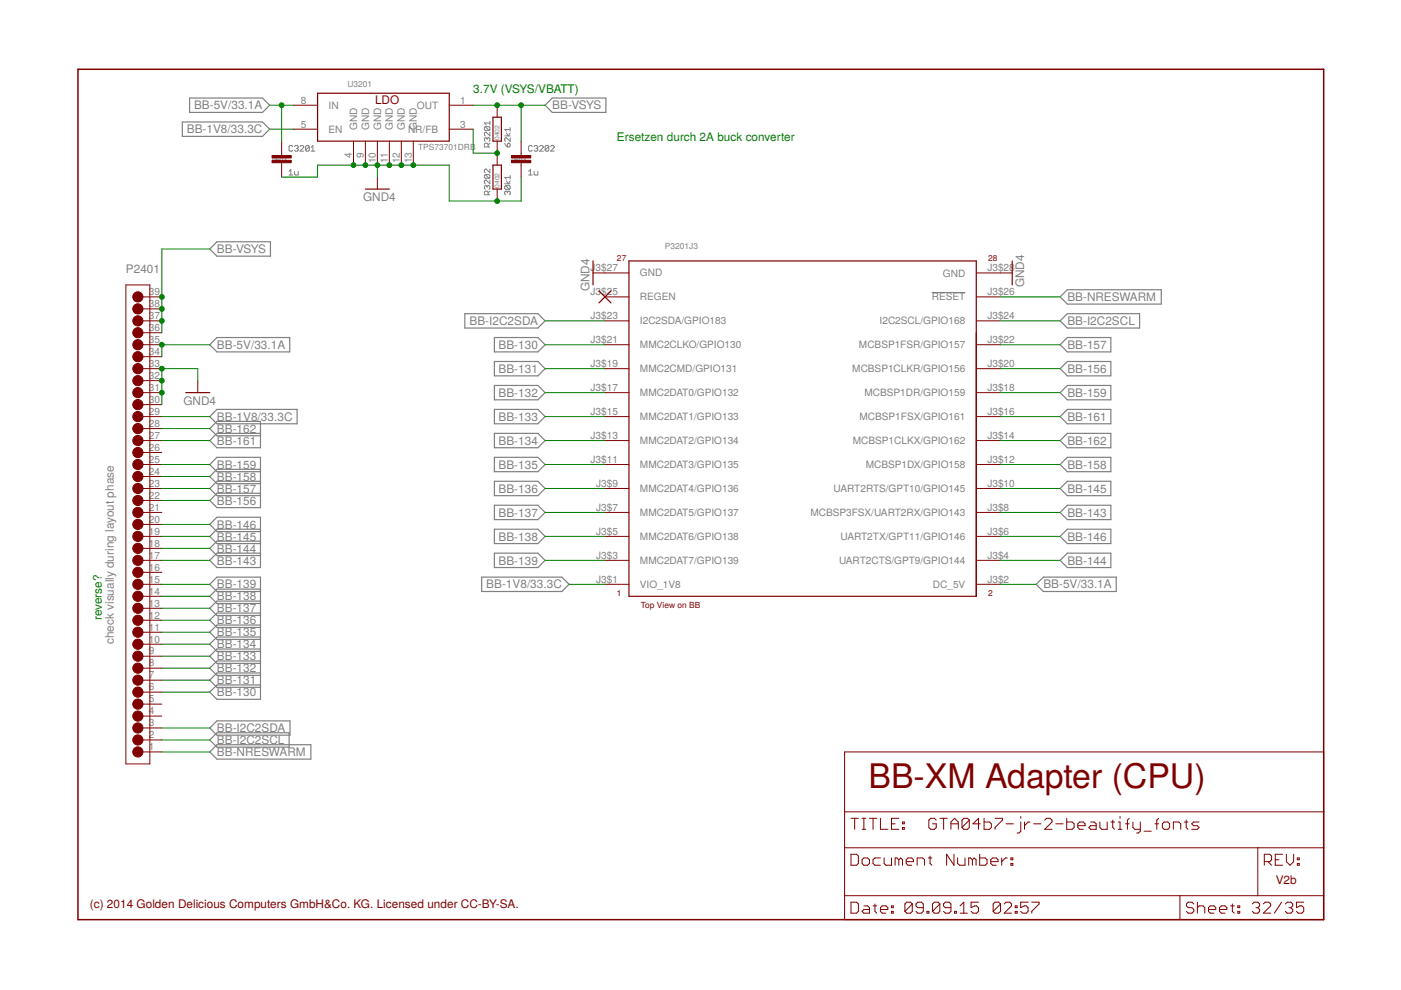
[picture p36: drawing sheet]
<svg xmlns="http://www.w3.org/2000/svg" width="297mm" height="210mm" viewBox="0 0 297 210" stroke-linecap="round" stroke-linejoin="round" font-family="sans-serif">
<defs><g id="words">
<text font-size="7.2" fill="#800000" x="184.1" y="167.1">BB-XM Adapter (CPU)</text>
<g font-size="2.5" fill="#808080">
<text x="41.1" y="23.2">BB-5V/33.1A</text>
<text x="117.1" y="23.2">BB-VSYS</text>
<text x="39.6" y="28.3">BB-1V8/33.3C</text>
<text x="77" y="42.6">GND4</text>
<text x="46" y="53.7">BB-VSYS</text>
<text x="26.7" y="57.9">P2401</text>
<text x="125" y="61.8" transform="rotate(-90 125 61.8)">GND4</text>
<text x="217.2" y="60.9" transform="rotate(-90 217.2 60.9)">GND4</text>
<text x="226.3" y="63.8">BB-NRESWARM</text>
<text x="99.6" y="68.9">BB-I2C2SDA</text>
<text x="226.3" y="68.9">BB-I2C2SCL</text>
<text x="46" y="74">BB-5V/33.1A</text>
<text x="105.7" y="74">BB-130</text>
<text x="226.3" y="74">BB-157</text>
<text x="105.7" y="79.1">BB-131</text>
<text x="226.3" y="79.1">BB-156</text>
<text x="38.9" y="85.8">GND4</text>
<text x="46" y="89.2">BB-1V8/33.3C</text>
<text x="105.7" y="84.1">BB-132</text>
<text x="105.7" y="89.2">BB-133</text>
<text x="226.3" y="89.2">BB-161</text>
<text x="226.3" y="84.1">BB-159</text>
<text x="46" y="91.8">BB-162</text>
<text x="46" y="94.3">BB-161</text>
<text x="105.7" y="94.3">BB-134</text>
<text x="226.3" y="94.3">BB-162</text>
<text x="46" y="101.9">BB-158</text>
<text x="46" y="99.4">BB-159</text>
<text x="105.7" y="99.4">BB-135</text>
<text x="226.3" y="99.4">BB-158</text>
<text x="46" y="107">BB-156</text>
<text x="46" y="104.5">BB-157</text>
<text x="105.7" y="104.5">BB-136</text>
<text x="226.3" y="104.5">BB-145</text>
<text x="46" y="112.1">BB-146</text>
<text x="105.7" y="109.5">BB-137</text>
<text x="226.3" y="109.5">BB-143</text>
<text x="46" y="117.2">BB-144</text>
<text x="46" y="119.7">BB-143</text>
<text x="46" y="114.6">BB-145</text>
<text x="105.7" y="114.6">BB-138</text>
<text x="105.7" y="119.7">BB-139</text>
<text x="226.3" y="119.7">BB-144</text>
<text x="226.3" y="114.6">BB-146</text>
<text x="46" y="124.8">BB-139</text>
<text x="103.1" y="124.8">BB-1V8/33.3C</text>
<text x="221.2" y="124.8">BB-5V/33.1A</text>
<text x="46" y="129.9">BB-137</text>
<text x="46" y="127.3">BB-138</text>
<text x="24.1" y="136.6" transform="rotate(-90 24.1 136.6)">check visually during layout phase</text>
<text x="46" y="137.5">BB-134</text>
<text x="46" y="134.9">BB-135</text>
<text x="46" y="132.4">BB-136</text>
<text x="46" y="142.5">BB-132</text>
<text x="46" y="140">BB-133</text>
<text x="46" y="147.6">BB-130</text>
<text x="46" y="145.1">BB-131</text>
<text x="46" y="155.2">BB-I2C2SDA</text>
<text x="46" y="157.8">BB-I2C2SCL</text>
<text x="46" y="160.3">BB-NRESWARM</text>
</g>
<g font-size="2.5" fill="#800000">
<text x="79.5" y="22.1">LDO</text>
<text x="270.5" y="187.4">V2b</text>
<text x="19.1" y="192.4">(c) 2014 Golden Delicious Computers GmbH&amp;Co. KG. Licensed under CC-BY-SA.</text>
</g>
<g font-size="2.5" fill="#008000">
<text x="100.3" y="19.8">3.7V (VSYS/VBATT)</text>
<text x="130.8" y="29.9">Ersetzen durch 2A buck converter</text>
<text x="21.6" y="131.5" transform="rotate(-90 21.6 131.5)">reverse?</text>
</g>
<g font-size="2.1" fill="#808080">
<text x="63.8" y="22">8</text>
<text x="69.7" y="23.1">IN</text>
<text x="88.4" y="23.1">OUT</text>
<text x="97.6" y="22">1</text>
<text x="63.8" y="27">5</text>
<text x="69.7" y="28.2">EN</text>
<text x="75.7" y="27.6" transform="rotate(-90 75.7 27.6)">GND</text>
<text x="78.2" y="27.6" transform="rotate(-90 78.2 27.6)">GND</text>
<text x="80.8" y="27.6" transform="rotate(-90 80.8 27.6)">GND</text>
<text x="83.3" y="27.6" transform="rotate(-90 83.3 27.6)">GND</text>
<text x="85.9" y="27.6" transform="rotate(-90 85.9 27.6)">GND</text>
<text x="86.5" y="28.2">NR/FB</text>
<text x="88.4" y="27.6" transform="rotate(-90 88.4 27.6)">GND</text>
<text x="97.6" y="27">3</text>
<text x="74.6" y="33.5" transform="rotate(-90 74.6 33.5)">4</text>
<text x="77.1" y="33.5" transform="rotate(-90 77.1 33.5)">9</text>
<text x="79.7" y="34.6" transform="rotate(-90 79.7 34.6)">10</text>
<text x="82.2" y="34.6" transform="rotate(-90 82.2 34.6)">11</text>
<text x="84.7" y="34.6" transform="rotate(-90 84.7 34.6)">12</text>
<text x="87.3" y="34.6" transform="rotate(-90 87.3 34.6)">13</text>
<text x="125.2" y="57.5">J</text>
<text x="126.3" y="57.5">3$27</text>
<text x="135.7" y="58.6">GND</text>
<text x="199.9" y="58.6">GND</text>
<text x="209.3" y="57.5">J3$28</text>
<text x="31.6" y="65.1">38</text>
<text x="31.6" y="62.6">39</text>
<text x="125.2" y="62.6">J3$25</text>
<text x="135.7" y="63.7">REGEN</text>
<text x="197.5" y="63.7">RESET</text>
<text x="209.3" y="62.6">J3$26</text>
<text x="31.6" y="70.2">36</text>
<text x="31.6" y="67.7">37</text>
<text x="125.2" y="67.7">J3$23</text>
<text x="135.7" y="68.8">I2C2SDA/GPIO183</text>
<text x="186.5" y="68.8">I2C2SCL/GPIO168</text>
<text x="209.3" y="67.7">J3$24</text>
<text x="31.6" y="77.8">33</text>
<text x="31.6" y="75.3">34</text>
<text x="31.6" y="72.7">35</text>
<text x="125.2" y="77.8">J3$19</text>
<text x="125.2" y="72.7">J3$21</text>
<text x="135.7" y="73.9">MMC2CLKO/GPIO130</text>
<text x="182.1" y="73.9">MCBSP1FSR/GPIO157</text>
<text x="209.3" y="72.7">J3$22</text>
<text x="209.3" y="77.8">J3$20</text>
<text x="31.6" y="82.9">31</text>
<text x="31.6" y="80.4">32</text>
<text x="125.2" y="82.9">J3$17</text>
<text x="135.7" y="78.9">MMC2CMD/GPIO131</text>
<text x="180.7" y="78.9">MCBSP1CLKR/GPIO156</text>
<text x="209.3" y="82.9">J3$18</text>
<text x="31.6" y="88">29</text>
<text x="31.6" y="85.4">30</text>
<text x="125.2" y="88">J3$15</text>
<text x="135.7" y="89.1">MMC2DAT1/GPIO133</text>
<text x="135.7" y="84">MMC2DAT0/GPIO132</text>
<text x="182.2" y="89.1">MCBSP1FSX/GPIO161</text>
<text x="183.3" y="84">MCBSP1DR/GPIO159</text>
<text x="209.3" y="88">J3$16</text>
<text x="31.6" y="95.6">26</text>
<text x="31.6" y="93.1">27</text>
<text x="31.6" y="90.5">28</text>
<text x="125.2" y="93.1">J3$13</text>
<text x="135.7" y="94.2">MMC2DAT2/GPIO134</text>
<text x="180.8" y="94.2">MCBSP1CLKX/GPIO162</text>
<text x="209.3" y="93.1">J3$14</text>
<text x="31.6" y="100.7">24</text>
<text x="31.6" y="98.1">25</text>
<text x="125.2" y="98.1">J3$11</text>
<text x="135.7" y="99.3">MMC2DAT3/GPIO135</text>
<text x="183.6" y="99.3">MCBSP1DX/GPIO158</text>
<text x="209.3" y="98.1">J3$12</text>
<text x="31.6" y="105.8">22</text>
<text x="31.6" y="103.2">23</text>
<text x="126.4" y="103.2">J3$9</text>
<text x="135.7" y="104.3">MMC2DAT4/GPIO136</text>
<text x="176.7" y="104.3">UART2RTS/GPT10/GPIO145</text>
<text x="209.3" y="103.2">J3$10</text>
<text x="31.6" y="113.4">19</text>
<text x="31.6" y="110.8">20</text>
<text x="31.6" y="108.3">21</text>
<text x="126.4" y="113.4">J3$5</text>
<text x="126.4" y="108.3">J3$7</text>
<text x="135.7" y="109.4">MMC2DAT5/GPIO137</text>
<text x="171.8" y="109.4">MCBSP3FSX/UART2RX/GPIO143</text>
<text x="209.3" y="108.3">J3$8</text>
<text x="209.3" y="113.4">J3$6</text>
<text x="31.6" y="118.5">17</text>
<text x="31.6" y="115.9">18</text>
<text x="126.4" y="118.5">J3$3</text>
<text x="135.7" y="119.6">MMC2DAT7/GPIO139</text>
<text x="135.7" y="114.5">MMC2DAT6/GPIO138</text>
<text x="177.9" y="119.6">UART2CTS/GPT9/GPIO144</text>
<text x="178.2" y="114.5">UART2TX/GPT11/GPIO146</text>
<text x="209.3" y="118.5">J3$4</text>
<text x="31.6" y="123.5">15</text>
<text x="31.6" y="121">16</text>
<text x="126.4" y="123.5">J3$1</text>
<text x="135.7" y="124.6">VIO_1V8</text>
<text x="197.8" y="124.6">DC_5V</text>
<text x="209.3" y="123.5">J3$2</text>
<text x="31.6" y="131.1">12</text>
<text x="31.6" y="128.6">13</text>
<text x="31.6" y="126.1">14</text>
<text x="31.6" y="136.2">10</text>
<text x="31.6" y="133.7">11</text>
<text x="31.6" y="143.8">7</text>
<text x="31.6" y="141.3">8</text>
<text x="31.6" y="138.8">9</text>
<text x="31.6" y="148.9">5</text>
<text x="31.6" y="146.4">6</text>
<text x="31.6" y="154">3</text>
<text x="31.6" y="151.5">4</text>
<text x="31.6" y="156.5">2</text>
<text x="31.6" y="159.1">1</text>
</g>
<g font-size="1.8" fill="#808080">
<text x="73.7" y="18.5">U3201</text>
<text x="88.7" y="31.7">TPS73701DRB</text>
<text x="141" y="52.8">P3201J3</text>
</g>
<g font-size="1.8" fill="#800000">
<text x="130.8" y="55.3">27</text>
<text x="209.5" y="55.3">28</text>
<text x="130.8" y="126.4">1</text>
<text x="135.9" y="129">Top View on BB</text>
<text x="209.5" y="126.4">2</text>
</g>
<g font-size="1.4" fill="#808080">
<text x="105.9" y="29.7" transform="rotate(-90 105.9 29.7)">0402</text>
<text x="57.7" y="34.2">0603</text>
<text x="108.5" y="34.2">0603</text>
<text x="105.9" y="39.8" transform="rotate(-90 105.9 39.8)">0402</text>
</g>
</g></defs>
<g fill="none" stroke="#808080" stroke-width=".21">
<path d="M61.3 37.1h.8M61.3 36.3l.4-.4v1.2M62.1 31.1l-.2-.2h-.4l-.2 .2v.7l.2 .2h.4l.2-.2M62.4 36.3v.6l.2 .2h.6v-.8M62.4 31.1l.2-.2h.4l.2 .2-.2 .4M62.8 31.5h.2M63 31.5l.2 .1-.2 .4h-.4l-.2-.2M63.6 31.1l.2-.2h.4l.2 .2v.2l-.8 .7h.8M65.6 31.1l-.2-.2h-.4l-.2 .2v.7M65.6 31.1v.7l-.2 .2h-.4l-.2-.2M65.6 31.1l-.8 .7M66 32h.7"/>
<path d="M66 31.3l.3-.4v1.1M102.9 37l.8 .8M102.9 26.9l-.2 .2v.4l.2 .1h.8M102.9 37l-.2 .2v.4l.2 .2h.8M102.9 26.9h.8l.2 .2v.4l-.2 .1M102.9 37h.8l.2 .2v.4l-.2 .2M102.9 26.9l.8 .7M103.3 29.4l-.2-.2-.4 .2v.4l.2 .2M103.3 29.4l.2-.2 .4 .2v.4l-.2 .2M103.3 39.6l-.2-.3-.4 .3v.3l.2 .2M103.3 39.6l.2-.3 .4 .3v.3l-.2 .2M103.3 29.4v.2"/>
<path d="M103.3 39.6v.2M103.5 31.2v-.6l-.2-.2h-.4l-.2 .2v.6h1.2M103.9 26.1h-1.2l.4 .4M103.9 28v.8l-.8-.8-.4 .2v.4l.2 .2M103.9 35.9v.7l-.8-.7-.4 .1v.4l.2 .2M103.9 38.2v.8l-.8-.8-.4 .2v.4l.2 .2M103.9 30.4l-.4 .4M103.9 25.7v.8M107 30.4l.6 .8M107 28.8h1.2M107 39h1.2M107.2 39.3h.8l.2 .3v.3l-.2 .2"/>
<path d="M107.2 39.3l-.2 .3v.3l.2 .2h.8M107.2 39.3l.8 .8M107.4 28.2l.4 .6 .4-.6M107.4 38.4l.4 .6 .4-.6M107.6 30.6l.2-.2 .4 .2v.3l-.2 .3h-.4zM108.2 27.1v.7M108.2 29.2v.8l-.8-.8-.4 .2v.4l.2 .2M108.2 37.2v.8M108.2 27.5h-1.2l.4 .3M108.2 37.6h-1.2l.4 .4M112.1 36.3l.4-.4v1.2M112.1 37.1h.7"/>
<path d="M112.8 31.1l-.2-.2h-.3l-.2 .2v.7l.2 .2h.3l.2-.2M113.2 36.3v.6l.2 .2h.6v-.8M113.2 31.1l.2-.2h.4l.2 .2-.2 .4M113.6 31.5h.2M113.8 31.5l.2 .1-.2 .4h-.4l-.2-.2M114.4 31.1l.2-.2h.4l.2 .2v.2l-.8 .7h.8M116.4 31.1l-.2-.2h-.4l-.2 .2v.7M116.4 31.1v.7l-.2 .2h-.4l-.2-.2M116.4 31.1l-.8 .7M116.8 31.1l.1-.2h.4l.2 .2v.2l-.7 .7h.7M103.5 41.3v-.6l-.2-.2h-.4l-.2 .2v.6h1.2M103.9 40.5l-.4 .4"/>
<path d="M107.6 40.7l.2-.2 .4 .2v.4l-.2 .2M107.6 40.7v.2M107.6 40.7l-.2-.2-.4 .2v.4l.2 .2M197.5 62h7.2"/>
</g>
<g fill="none" stroke="#808080" stroke-width=".25">
<path d="M38.7 25.9h16.9l1.6 1.5-1.6 1.5h-16.9zM40.2 20.8h15.4l1.6 1.5-1.6 1.5h-15.4zM115.6 22.3l1.5-1.5h11.4v3h-11.4zM44.5 52.8l1.5-1.5h11.3v3h-11.3zM46 71.6h15.4v3h-15.4l-1.5-1.5zM98.6 66.5h15.4l1.6 1.5-1.6 1.6h-15.4zM104.8 71.6h9.2l1.6 1.5-1.6 1.5h-9.2zM104.8 76.6h9.2l1.6 1.6-1.6 1.5h-9.2zM224.8 68l1.5-1.5h15.3v3.1h-15.3zM224.8 78.2l1.5-1.6h9.2v3.1h-9.2zM224.8 62.9l1.5-1.5h19.9v3.1h-19.9zM226.3 71.6h9.2v3h-9.2l-1.5-1.5z"/>
<path d="M44.5 88.3l1.5-1.5h17v3.1h-17zM55.2 91.9h-9.2l-1.5 1.5 1.5 1.5h9.2v-5.6h-9.2l-1.5 1.6 1.5 1.5h9.2M55.2 99.5h-9.2l-1.5 1.5 1.5 1.6h9.2M104.8 86.8h9.2l1.6 1.5-1.6 1.6h-9.2zM104.8 81.7h9.2l1.6 1.5-1.6 1.6h-9.2zM104.8 91.9h9.2l1.6 1.5-1.6 1.5h-9.2zM104.8 97h9.2l1.6 1.5-1.6 1.5h-9.2zM224.8 83.2l1.5-1.5h9.2v3.1h-9.2zM224.8 93.4l1.5-1.5h9.2v3h-9.2zM224.8 98.5l1.5-1.5h9.2v3h-9.2zM226.3 86.8h9.2v3.1h-9.2l-1.5-1.6zM55.2 100h-9.2l-1.5-1.5 1.5-1.5h9.2v10.6h-9.2l-1.5-1.5 1.5-1.5h9.2"/>
<path d="M55.2 112.7h-9.2l-1.5-1.5 1.5-1.5h9.2v10.6h-9.2l-1.5-1.5 1.5-1.5h9.2M55.2 102h-9.2l-1.5 1.6 1.5 1.5h9.2M55.2 112.2h-9.2l-1.5 1.5 1.5 1.6h9.2M55.2 114.7h-9.2l-1.5 1.6 1.5 1.5h9.2M104.8 117.3h9.2l1.6 1.5-1.6 1.5h-9.2zM104.8 102h9.2l1.6 1.6-1.6 1.5h-9.2zM104.8 107.1h9.2l1.6 1.5-1.6 1.6h-9.2zM104.8 112.2h9.2l1.6 1.5-1.6 1.6h-9.2zM224.8 118.8l1.5-1.5h9.2v3h-9.2zM224.8 103.6l1.5-1.6h9.2v3.1h-9.2zM224.8 108.6l1.5-1.5h9.2v3.1h-9.2zM224.8 113.7l1.5-1.5h9.2v3.1h-9.2z"/>
<path d="M55.2 125.4h-9.2l-1.5-1.5 1.5-1.5h9.2v25.9h-9.2l-1.5-1.6 1.5-1.5h9.2M55.2 137.6h-9.2l-1.5 1.5 1.5 1.6h9.2M55.2 135.1h-9.2l-1.5 1.5 1.5 1.5h9.2M55.2 132.5h-9.2l-1.5 1.5 1.5 1.6h9.2M55.2 130h-9.2l-1.5 1.5 1.5 1.5h9.2M55.2 127.4h-9.2l-1.5 1.6 1.5 1.5h9.2M55.2 124.9h-9.2l-1.5 1.5 1.5 1.6h9.2M102.1 122.4h17l1.5 1.5-1.5 1.5h-17zM219.7 123.9l1.5-1.5h15.5v3h-15.5zM44.5 154.3l1.5-1.5h15.5v3.1h-15.5zM44.5 159.4l1.5-1.5h19.9v3.1h-19.9zM44.5 156.9l1.5-1.5h15.3v3h-15.3z"/>
<path d="M55.2 142.7h-9.2l-1.5 1.5 1.5 1.5h9.2M55.2 140.1h-9.2l-1.5 1.6 1.5 1.5h9.2"/>
</g>
<g fill="none" stroke="#800000" stroke-width=".21">
<path d="M59.7 29.9v3.1M59.7 34.5v3M62.3 22.3h5M62.3 27.4h5M75 29.9v5.1M77.5 29.9v5.1M80 29.9v5.1M80 37.5v2.6M82.5 29.9v5.1M85.1 29.9v5.1M87.6 29.9v5.1M95.2 22.3h5.1"/>
<path d="M95.2 27.4h5.1M105.4 22.3v2.5M105.4 29.9v5.1M110.5 29.9v3.1M110.5 34.5v3M105.4 40.1v2.5M125.7 57.9h7.6M207 57.9h7.6M26.7 60.4h5.1v101.6h-5.1zM29.2 62.9h5.1M29.2 68h5.1M29.2 73.1h5.1"/>
<path d="M29.2 78.2h5.1M29.2 75.6h5.1M29.2 70.5h5.1M29.2 65.5h5.1M128.3 62.9h5M128.3 68h5M128.3 73.1h5M128.3 78.2h5M207 62.9h5.1M207 68h5.1M207 73.1h5.1M207 78.2h5.1"/>
<path d="M29.2 93.4h5.1M29.2 83.2h5.1M29.2 88.3h5.1M29.2 98.5h5.1M29.2 95.9h5.1M29.2 90.9h5.1M29.2 85.8h5.1M29.2 80.7h5.1M41.9 80.7v2.5M128.3 93.4h5M128.3 83.2h5M128.3 88.3h5"/>
<path d="M128.3 98.5h5M207 93.4h5.1M207 83.2h5.1M207 88.3h5.1M207 98.5h5.1M29.2 103.6h5.1M29.2 108.6h5.1M29.2 113.7h5.1M29.2 118.8h5.1M29.2 116.3h5.1M29.2 111.2h5.1M29.2 106.1h5.1"/>
<path d="M29.2 101h5.1M128.3 103.6h5M128.3 108.6h5M128.3 113.7h5M128.3 118.8h5M207 103.6h5.1M207 108.6h5.1M207 113.7h5.1M207 118.8h5.1M29.2 123.9h5.1M29.2 139.1h5.1M29.2 136.6h5.1"/>
<path d="M29.2 134h5.1M29.2 131.5h5.1M29.2 129h5.1M29.2 126.4h5.1M29.2 121.3h5.1M128.3 123.9h5M207 123.9h5.1M29.2 159.4h5.1M29.2 156.9h5.1M29.2 154.3h5.1M29.2 151.8h5.1M29.2 149.3h5.1"/>
<path d="M29.2 146.7h5.1M29.2 144.2h5.1M29.2 141.7h5.1M179.1 159.4h101.5v35.6h-101.5zM179.1 179.7h101.5M179.1 172.1h101.5M180.4 173.5h1.6M181.2 173.5v2.3M182.8 173.5h.8M182.8 175.8h.8M183.2 173.5v2.3M184.3 173.5h1.6"/>
<path d="M185.1 173.5v2.3M186.7 173.5v2.3h1.5M189 174.7h.8M190.6 173.5h-1.6v2.3h1.6M191.3 175.5h.4v.3h-.4zM191.3 174.3h.4v.4h-.4zM198.5 173.9l-.4-.4h-.8l-.4 .4v1.6l.4 .3h.8l.4-.3v-.8h-.8M199.3 173.5h1.5M200.1 173.5v2.3M201.6 175.8v-1.5l.8-.8 .8 .8v1.5M201.6 174.7h1.6M205.5 173.9l-.4-.4h-.8l-.3 .4v1.6"/>
<path d="M205.5 173.9v1.6l-.4 .3h-.8l-.3-.3M205.5 173.9l-1.5 1.6M207.9 174.7h-1.6l1.2-1.2v2.3M208.6 173.5v2.3h1.2l.4-.3v-.8l-.4-.4h-1.2M211 173.5h1.5v.4l-1.5 1.6v.3M213.3 174.7h1.6M216.4 173.1v.4M216.4 174.3v1.9l-.4 .4h-.4M217.2 174.3v1.5M218.4 174.3h-.4l-.8 .8M219.2 174.7h1.5M221.5 173.9l.4-.4h.8l.4 .4v.4l-1.6 1.5h1.6"/>
<path d="M223.8 174.7h1.6M226.2 173.5v2.3h1.1l.4-.3v-.8l-.4-.4h-1.1M228.5 175.1h1.6v-.4l-.4-.4h-.8l-.4 .4v.8l.4 .3h.8M231.2 174.3h.8l.4 .4v1.1h-1.2l-.4-.3 .4-.4h1.2M233.2 174.3v1.2l.4 .3h1.1v-1.5M235.5 174.3h.8M235.9 173.9v1.6l.4 .3M237.1 175.8h.8M237.1 174.3h.4v1.5M237.5 173.1v.4M238.6 174.7h.8M239.4 173.5l-.4 .4v1.9"/>
<path d="M240.2 174.3v1.2l.4 .3h1.2M241.8 174.3v1.9l-.4 .4h-.4M242.5 176.2h1.6M244.9 174.7h.8M245.7 173.5l-.4 .4v1.9M246.4 174.7l.4-.4h.8l.4 .4v.8l-.4 .3h-.8l-.4-.3zM248.8 175.8v-1.5h1.1l.4 .4v1.1M251.1 174.3h.8M251.5 173.9v1.6l.4 .3M254.2 174.3h-1.1l-.4 .4 .4 .4h.8l.3 .4-.3 .3h-1.2M266.7 179.7v10.2M179.1 189.9h101.5"/>
<path d="M180.4 181.1h1.2l.4 .4v1.6l-.4 .4h-1.2zM180.4 191.3h1.2l.4 .4v1.5l-.4 .4h-1.2zM182.8 182.3l.4-.4h.7l.4 .4v.8l-.4 .4h-.7l-.4-.4zM183.2 192.1h.7l.4 .3v1.2h-1.1l-.4-.4 .4-.4h1.1M185.1 192.1h.8M185.5 191.7v1.5l.4 .4M186.7 192.8h1.5v-.4l-.4-.3h-.8l-.3 .3v.8l.3 .4h.8M186.7 181.9h-1.2l-.4 .4v.8l.4 .4h1.2M187.5 181.9v1.2l.3 .4h1.2v-1.6M189 193.2h.4v.4h-.4zM189 192.1h.4v.3h-.4zM190.6 182.3l-.4-.4h-.4v1.6"/>
<path d="M190.6 182.3l.4-.4 .3 .4v1.2M190.6 182.3v1.2M192.1 182.7h1.6v-.4l-.4-.4h-.8l-.4 .4v.8l.4 .4h.8M193.4 191.7v1.5l-.4 .4h-.7l-.4-.4M193.4 191.7l-.4-.4h-.7l-.4 .4v1.5M193.4 191.7l-1.5 1.5M194.5 183.5v-1.6h1.1l.4 .4v1.2M195.7 192.4h-1.1l-.4-.3v-.4l.4-.4h.8l.3 .4v1.5l-.3 .4h-.8l-.4-.4M196.5 193.2h.4v.4h-.4zM196.8 181.9h.8M197.2 181.5v1.6l.4 .4M199.3 191.7v1.5l-.4 .4h-.8l-.4-.4"/>
<path d="M199.3 191.7l-.4-.4h-.8l-.4 .4v1.5M199.3 191.7l-1.6 1.5M201.6 192.4h-1.2l-.4-.3v-.4l.4-.4h.8l.4 .4v1.5l-.4 .4h-.8l-.4-.4M202.3 181.1v2.4l-1.6-2.4v2.4M202.4 193.2h.4v.4h-.4zM203 181.9v1.2l.4 .4h1.2v-1.6M203.6 193.6h1.5M203.6 192.1l.7-.8v2.3M206.2 182.3l-.4-.4h-.4v1.6M206.2 182.3v1.2M206.2 182.3l.3-.4 .4 .4v1.2M207.5 191.3h-1.6v1.1l.8-.3h.4l.4 .3v.8l-.4 .4h-.8l-.4-.4"/>
<path d="M207.7 181.1v2.4h1.2l.4-.4v-.8l-.4-.4h-1.2M210.1 182.7h1.5v-.4l-.4-.4h-.8l-.3 .4v.8l.3 .4h.8M212.1 191.7v1.5l-.4 .4h-.7l-.4-.4M212.1 191.7l-.4-.4h-.7l-.4 .4v1.5M212.1 191.7l-1.5 1.5M212.4 181.9v1.6M212.9 191.7l.4-.4h.8l.4 .4v.4l-1.6 1.5h1.6M213.6 181.9h-.4l-.8 .8M214.3 183.1h.4v.4h-.4zM214.3 181.9h.4v.4h-.4zM215.2 193.2h.4v.4h-.4zM215.2 192.1h.4v.3h-.4z"/>
<path d="M218 191.3h-1.6v1.1l.8-.3h.4l.4 .3v.8l-.4 .4h-.8l-.4-.4M218.8 191.3h1.5v.4l-1.5 1.5v.4M250.2 189.9v5.1M253.1 191.7l-.4-.4h-.8l-.4 .4v.4l.4 .3h.8l.4 .4v.4l-.4 .4h-.8l-.4-.4M253.9 192.4l.4-.3h.8l.3 .3v1.2M253.9 191.3v2.3M256.2 192.8h1.6v-.4l-.4-.3h-.8l-.4 .3v.8l.4 .4h.8M258.6 192.8h1.5v-.4l-.4-.3h-.7l-.4 .3v.8l.4 .4h.7M260.9 192.1h.8M261.3 191.7v1.5l.4 .4M262.4 193.2h.4v.4h-.4zM262.4 192.1h.4v.3h-.4z"/>
<path d="M265.5 191.7l.4-.4h.8l.4 .4v.4l-.4 .3M266.3 192.4h.4M266.7 192.4l.4 .4v.4l-.4 .4h-.8l-.4-.4M267.8 191.7l.4-.4h.8l.4 .4v.4l-1.6 1.5h1.6M268.1 182.7h1.1l.4-.4v-.8l-.4-.4h-1.1v2.4M268.8 182.7l.8 .8M270.4 182.3h.8M271.7 191.3l-1.5 2.3M271.9 181.1h-1.5v2.4h1.5M272.5 191.7l.4-.4h.8l.4 .4v.4l-.4 .3M272.7 181.1v1.6l.8 .8 .8-.8v-1.6M273.3 192.4h.4"/>
<path d="M273.7 192.4l.4 .4v.4l-.4 .4h-.8l-.4-.4M275.1 183.1h.4v.4h-.4zM275.1 181.9h.4v.4h-.4zM276.4 191.3h-1.5v1.1l.7-.3h.4l.4 .3v.8l-.4 .4h-.7l-.4-.4"/>
</g>
<path d="M16.5 14.7h264.1v180.3h-264.1z" fill="none" stroke="#800000" stroke-width=".32"/>
<path d="M67.3 19.8h27.9v10.1h-27.9zM104.5 24.8h1.8v5.1h-1.8zM104.5 35h1.8v5.1h-1.8zM77.5 40.1h5M125.7 55.3v5.1M133.3 55.3h73.7v71.1h-73.7zM214.6 55.3v5.1M127 61.7l2.5 2.5M129.5 61.7l-2.5 2.5M39.4 83.2h5.1" fill="none" stroke="#800000" stroke-width=".25"/>
<g fill="#800000" stroke="#800000" stroke-width=".21">
<circle cx="29.2" cy="156.9" r="1.08"/>
<circle cx="29.2" cy="154.3" r="1.08"/>
<circle cx="29.2" cy="151.8" r="1.08"/>
<circle cx="29.2" cy="149.3" r="1.08"/>
<circle cx="29.2" cy="146.7" r="1.08"/>
<circle cx="29.2" cy="144.2" r="1.08"/>
<circle cx="29.2" cy="141.7" r="1.08"/>
<circle cx="29.2" cy="139.1" r="1.08"/>
<circle cx="29.2" cy="136.6" r="1.08"/>
<circle cx="29.2" cy="134" r="1.08"/>
<circle cx="29.2" cy="131.5" r="1.08"/>
<circle cx="29.2" cy="129" r="1.08"/>
<circle cx="29.2" cy="126.4" r="1.08"/>
<circle cx="29.2" cy="123.9" r="1.08"/>
<circle cx="29.2" cy="121.3" r="1.08"/>
<circle cx="29.2" cy="118.8" r="1.08"/>
<circle cx="29.2" cy="116.3" r="1.08"/>
<circle cx="29.2" cy="113.7" r="1.08"/>
<circle cx="29.2" cy="111.2" r="1.08"/>
<circle cx="29.2" cy="108.6" r="1.08"/>
<circle cx="29.2" cy="106.1" r="1.08"/>
<circle cx="29.2" cy="103.6" r="1.08"/>
<circle cx="29.2" cy="101" r="1.08"/>
<circle cx="29.2" cy="98.5" r="1.08"/>
<circle cx="29.2" cy="95.9" r="1.08"/>
<circle cx="29.2" cy="93.4" r="1.08"/>
<circle cx="29.2" cy="90.9" r="1.08"/>
<circle cx="29.2" cy="88.3" r="1.08"/>
<circle cx="29.2" cy="85.8" r="1.08"/>
<circle cx="29.2" cy="83.2" r="1.08"/>
<circle cx="29.2" cy="80.7" r="1.08"/>
<circle cx="29.2" cy="78.2" r="1.08"/>
<circle cx="29.2" cy="75.6" r="1.08"/>
<circle cx="29.2" cy="73.1" r="1.08"/>
<circle cx="29.2" cy="70.5" r="1.08"/>
<circle cx="29.2" cy="68" r="1.08"/>
<circle cx="29.2" cy="65.5" r="1.08"/>
<circle cx="29.2" cy="62.9" r="1.08"/>
<circle cx="29.2" cy="159.4" r="1.08"/>
</g>
<g fill="#800000" stroke="#800000" stroke-width=".21">
<path d="M108.5 34h4v.5h-4z"/>
<path d="M108.5 33h4v.5h-4z"/>
<path d="M57.7 34h4v.5h-4z"/>
<path d="M57.7 33h4v.5h-4z"/>
</g>
<g fill="none" stroke="#008000" stroke-width=".21">
<path d="M57.2 22.3h5.1M57.2 27.4h5.1M59.7 22.3v7.6M59.7 37.5h7.6v-2.5h27.9v7.6h15.3v-5.1M80 35v2.5M100.3 22.3h15.3M100.3 27.4v5.1h5.1M110.5 22.3v7.6M44.5 52.8h-10.2v17.7M44.5 73.1h-10.2v2.5M115.6 73.1h12.7M115.6 78.2h12.7"/>
<path d="M115.6 68h12.7M212.1 73.1h12.7M212.1 78.2h12.7M212.1 68h12.7M212.1 62.9h12.7M34.3 88.3h10.2M34.3 93.4h10.2M34.3 98.5h10.2M34.3 90.9h10.2M41.9 80.7v-2.5h-7.6v7.6M115.6 88.3h12.7M115.6 83.2h12.7"/>
<path d="M115.6 93.4h12.7M115.6 98.5h12.7M212.1 88.3h12.7M212.1 83.2h12.7M212.1 93.4h12.7M212.1 98.5h12.7M34.3 103.6h10.2M34.3 113.7h10.2M34.3 118.8h10.2M34.3 116.3h10.2M34.3 111.2h10.2M34.3 101h10.2"/>
<path d="M34.3 106.1h10.2M115.6 103.6h12.7M115.6 108.6h12.7M115.6 113.7h12.7M115.6 118.8h12.7M212.1 103.6h12.7M212.1 108.6h12.7M212.1 113.7h12.7M212.1 118.8h12.7M34.3 123.9h10.2M34.3 139.1h10.2M34.3 136.6h10.2"/>
<path d="M34.3 134h10.2M34.3 131.5h10.2M34.3 129h10.2M34.3 126.4h10.2M120.6 123.9h7.7M212.1 123.9h7.6M34.3 154.3h10.2M34.3 146.7h10.2M34.3 144.2h10.2M34.3 141.7h10.2M34.3 156.9h10.2M34.3 159.4h10.2"/>
</g>
<g fill="#008000" stroke="#008000" stroke-width=".21">
<circle cx="59.7" cy="22.3" r=".51"/>
<circle cx="34.3" cy="73.1" r=".51"/>
<circle cx="77.5" cy="35" r=".51"/>
<circle cx="80" cy="35" r=".51"/>
<circle cx="82.5" cy="35" r=".51"/>
<circle cx="85.1" cy="35" r=".51"/>
<circle cx="87.6" cy="35" r=".51"/>
<circle cx="105.4" cy="42.6" r=".51"/>
<circle cx="75" cy="35" r=".51"/>
<circle cx="34.3" cy="78.2" r=".51"/>
<circle cx="34.3" cy="80.7" r=".51"/>
<circle cx="34.3" cy="83.2" r=".51"/>
<circle cx="105.4" cy="22.3" r=".51"/>
<circle cx="110.5" cy="22.3" r=".51"/>
<circle cx="34.3" cy="65.5" r=".51"/>
<circle cx="34.3" cy="68" r=".51"/>
<circle cx="34.3" cy="62.9" r=".51"/>
<circle cx="105.4" cy="32.5" r=".51"/>
</g>
<use href="#words"/>
</svg>
